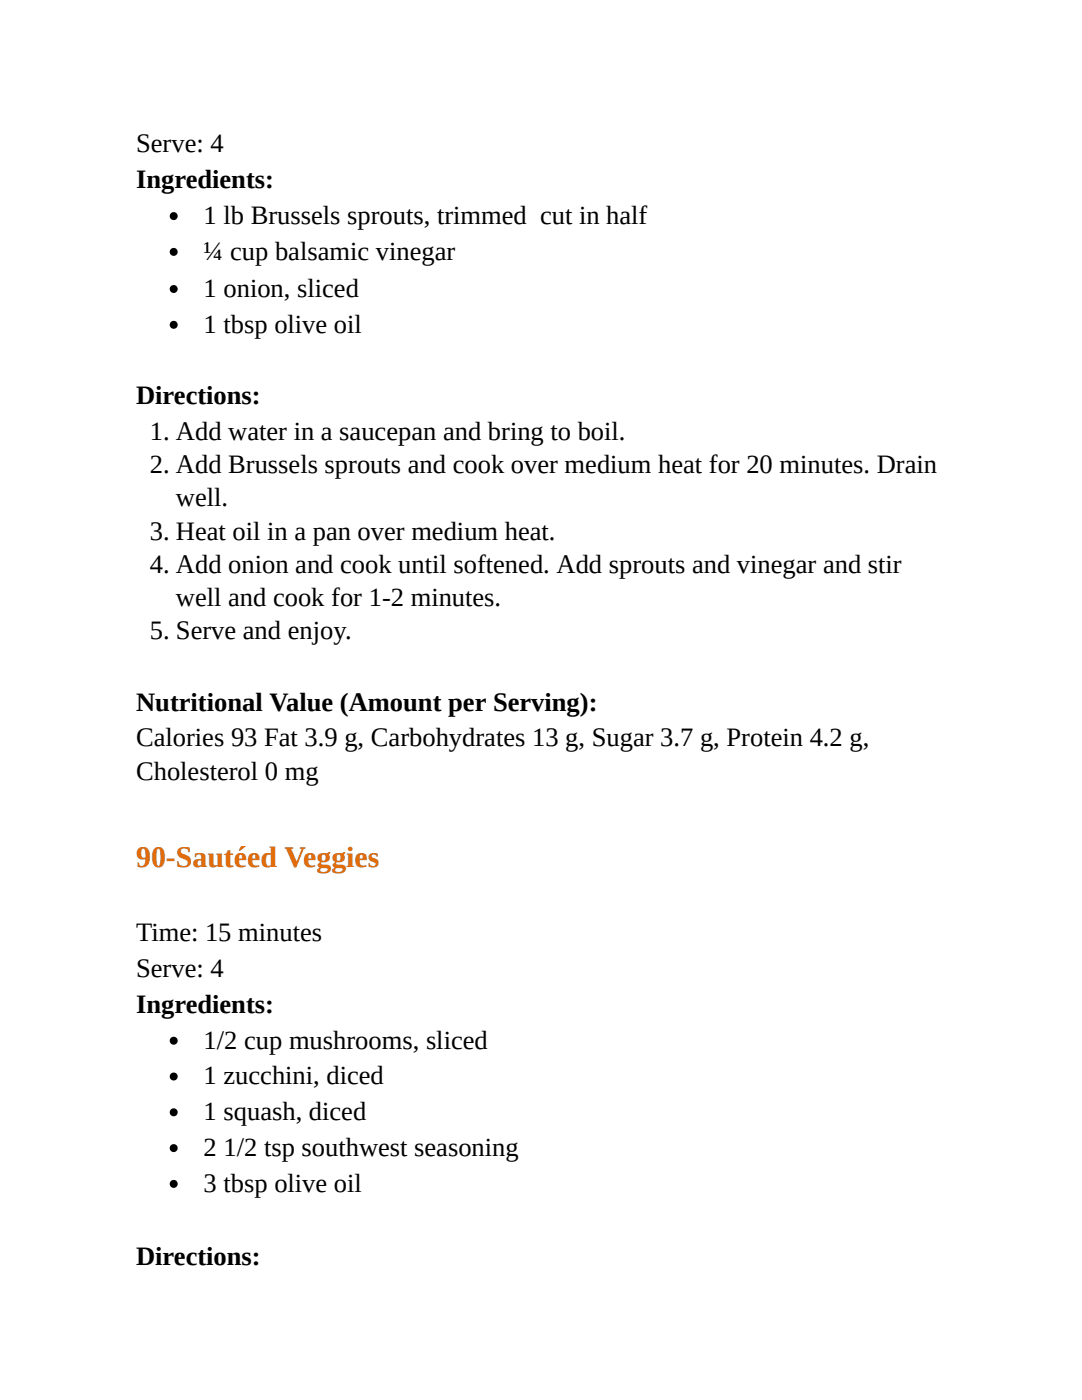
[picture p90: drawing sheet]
<svg xmlns="http://www.w3.org/2000/svg" width="216mm" height="279mm" viewBox="0 0 216 279" stroke-linecap="round" stroke-linejoin="round" font-family="sans-serif">
<defs><g id="words">
<text font-size="6" fill="#e36c0a" x="27.2" y="173">90-Sautéed Veggies</text>
<g font-size="5.3">
<text x="27.2" y="30.4">Serve: 4</text>
<text x="27.2" y="37.6">Ingredients:</text>
<text x="40.6" y="44.7">1 lb Brussels sprouts, trimmed cut in half</text>
<text x="40.6" y="51.9">¼ cup balsamic vinegar</text>
<text x="40.6" y="59.3">1 onion, sliced</text>
<text x="40.6" y="66.4">1 tbsp olive oil</text>
<text x="27.2" y="80.7">Directions:</text>
<text x="29.9" y="87.8">1. Add water in a saucepan and bring to boil.</text>
<text x="29.9" y="94.5">2. Add Brussels sprouts and cook over medium heat for 20 minutes. Drain</text>
<text x="35.1" y="101.1">well.</text>
<text x="29.9" y="107.7">3. Heat oil in a pan over medium heat.</text>
<text x="29.9" y="114.3">4. Add onion and cook until softened. Add sprouts and vinegar and stir</text>
<text x="35.1" y="120.9">well and cook for 1-2 minutes.</text>
<text x="29.9" y="127.5">5. Serve and enjoy.</text>
<text x="27.2" y="141.8">Nutritional Value (Amount per Serving):</text>
<text x="27.2" y="149">Calories 93 Fat 3.9 g, Carbohydrates 13 g, Sugar 3.7 g, Protein 4.2 g,</text>
<text x="27.2" y="155.6">Cholesterol 0 mg</text>
<text x="27.2" y="187.9">Time: 15 minutes</text>
<text x="27.2" y="195">Serve: 4</text>
<text x="27.2" y="202.1">Ingredients:</text>
<text x="40.6" y="209.3">1/2 cup mushrooms, sliced</text>
<text x="40.6" y="216.4">1 zucchini, diced</text>
<text x="40.6" y="223.6">1 squash, diced</text>
<text x="40.6" y="230.7">2 1/2 tsp southwest seasoning</text>
<text x="40.6" y="237.9">3 tbsp olive oil</text>
<text x="27.2" y="252.4">Directions:</text>
</g>
</g></defs>
<g fill="#000">
<circle cx="34.7" cy="57.7" r=".79"/>
<circle cx="34.7" cy="43.1" r=".79"/>
<circle cx="34.7" cy="50.3" r=".79"/>
<circle cx="34.7" cy="64.8" r=".79"/>
<circle cx="34.7" cy="207.7" r=".79"/>
<circle cx="34.7" cy="214.8" r=".79"/>
<circle cx="34.7" cy="229.1" r=".79"/>
<circle cx="34.7" cy="222" r=".79"/>
<circle cx="34.7" cy="236.3" r=".79"/>
</g>
<use href="#words"/>
</svg>
